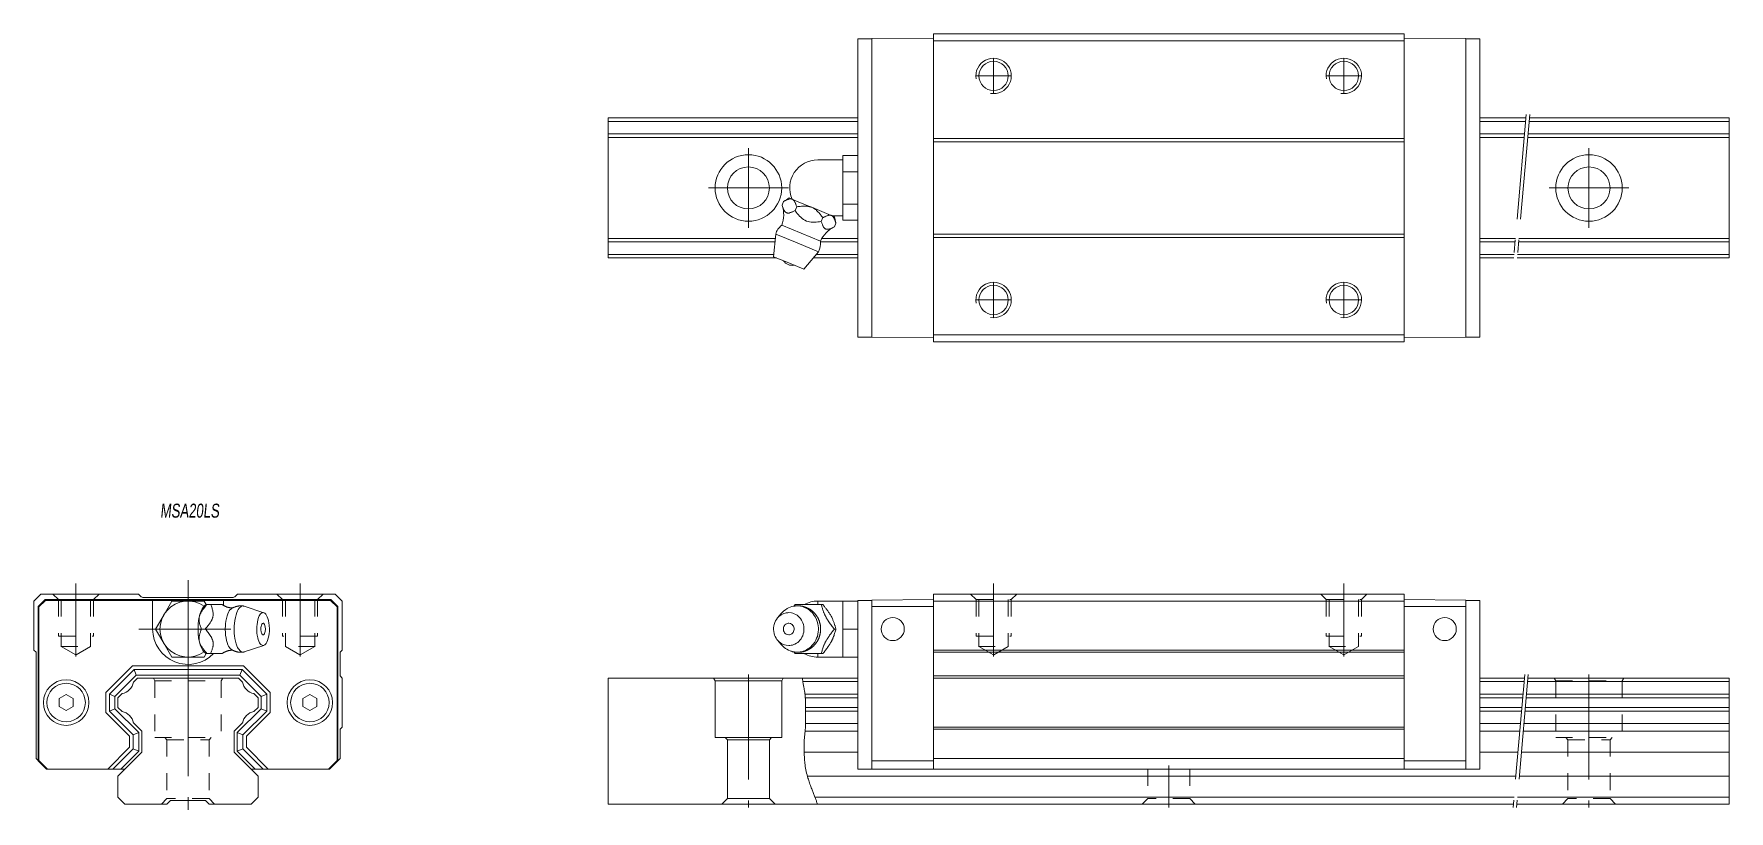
# Model space of a CAD drawing. Header units: inches. Extents: x -22 to 220, y -25 to 86.
import ezdxf

# ---------------------------------------------------------------- set-up
doc = ezdxf.new("R2010")
doc.units = ezdxf.units.IN
for name, pattern in [('CENTER', [22.8, 15, -3, 1.8, -3]), ('DASHED', [4.8, 2.4, -2.4]), ('PHANTOM', [27.6, 15, -3, 1.8, -3, 1.8, -3])]:
    doc.linetypes.add(name, pattern=pattern)
doc.layers.add('Unnamed [1]', color=7, linetype='Continuous', lineweight=0)
doc.styles.add('CK_TEXT_STYLE_0008', font='', dxfattribs={"width": 0.7, "oblique": 5.618598, "height": 2})
doc.styles.get('CK_TEXT_STYLE_0008').set_extended_font_data('TXT')

msp = doc.modelspace()

# ---------------------------------------------------------------- texts
at = {"layer": 'Unnamed [1]', "color": 4, "lineweight": 0, "insert": (-3.98, 18.51), "char_height": 2, "attachment_point": 1, "line_spacing_factor": 1.2, "style": 'CK_TEXT_STYLE_0008'}
msp.add_mtext('MSA20LS', dxfattribs=at)

# ---------------------------------------------------------------- linework, layer by layer
at = {"layer": 'Unnamed [1]', "color": 4, "linetype": 'Continuous', "lineweight": 0}
for p, q in [((95.6, 42.3), (95.6, 84.9)), ((97.6, 84.9), (95.6, 84.9)), ((106.4, 85.01), (97.6, 84.93)), ((97.6, 42.27), (97.6, 84.93)), ((173.6, 85.6), (106.4, 85.6)), ((106.4, 41.6), (106.4, 85.6)), ((173.6, 41.6), (173.6, 85.6)), ((173.6, 85.01), (182.4, 84.93)), ((182.4, 42.27), (182.4, 84.93)), ((182.4, 84.9), (184.4, 84.9)), ((184.4, 42.3), (184.4, 84.9)), ((173.6, 84.6), (106.4, 84.6)), ((60, 53.6), (60, 73.6)), ((95.6, 73.6), (60, 73.6)), ((95.6, 73.09), (60, 73.09)), ((191, 73.6), (184.4, 73.6)), ((190.96, 73.09), (184.4, 73.09)), ((220, 73.09), (191.46, 73.09)), ((220, 73.6), (191.51, 73.6)), ((220, 53.6), (220, 73.6)), ((95.6, 71.31), (60, 71.31)), ((95.6, 70.8), (60, 70.8)), ((173.6, 70.68), (106.4, 70.68)), ((190.8, 71.31), (184.4, 71.31)), ((190.76, 70.8), (184.4, 70.8)), ((220, 70.8), (191.26, 70.8)), ((220, 71.31), (191.31, 71.31)), ((93.5, 58.98), (93.5, 68.22)), ((93.5, 68.22), (95.6, 68.22)), ((95.6, 58.98), (95.6, 68.22)), ((173.6, 70.18), (106.4, 70.18)), ((89.9, 67.6), (93.5, 67.6)), ((93.5, 65.91), (95.6, 65.91)), ((84.8, 61.13), (85.03, 61.68)), ((86.21, 62), (85.82, 62.17)), ((86.21, 62), (86.29, 61.97)), ((88.98, 60.86), (86.29, 61.97)), ((86.67, 60.36), (86.9, 60.91)), ((88.98, 60.86), (89.13, 60.8)), ((91.81, 59.68), (89.13, 60.8)), ((93.5, 61.29), (95.6, 61.29)), ((84.75, 58.28), (87.52, 57.13)), ((90.4, 58.81), (90.63, 59.36)), ((91.81, 59.68), (91.89, 59.65)), ((92.29, 59.49), (91.89, 59.65)), ((93.5, 59.6), (92.02, 59.6)), ((92.27, 58.04), (92.5, 58.59)), ((93.5, 58.98), (95.6, 58.98)), ((83.84, 56.4), (60, 56.4)), ((83.79, 55.89), (60, 55.89)), ((83.59, 53.78), (83.9, 57.01)), ((83.9, 57.01), (86.95, 55.75)), ((86.95, 55.75), (90, 54.48)), ((87.52, 57.13), (90.29, 55.98)), ((95.6, 55.89), (90.28, 55.89)), ((95.6, 56.4), (90.53, 56.4)), ((173.6, 57.02), (106.4, 57.02)), ((173.6, 56.52), (106.4, 56.52)), ((189.5, 56.4), (184.4, 56.4)), ((189.45, 55.89), (184.4, 55.89)), ((220, 55.89), (189.96, 55.89)), ((220, 56.4), (190, 56.4)), ((83.62, 54.11), (60, 54.11)), ((84.03, 53.6), (60, 53.6)), ((83.59, 53.78), (85.76, 52.88)), ((90, 54.48), (87.93, 51.98)), ((95.6, 53.6), (89.27, 53.6)), ((95.6, 54.11), (89.74, 54.11)), ((189.3, 54.11), (184.4, 54.11)), ((189.25, 53.6), (184.4, 53.6)), ((220, 53.6), (189.76, 53.6)), ((220, 54.11), (189.8, 54.11)), ((85.76, 52.88), (87.93, 51.98)), ((97.6, 42.3), (95.6, 42.3)), ((106.4, 42.19), (97.6, 42.27)), ((173.6, 42.6), (106.4, 42.6)), ((173.6, 41.6), (106.4, 41.6)), ((173.6, 42.19), (182.4, 42.27)), ((182.4, 42.3), (184.4, 42.3)), ((-22, 4.6), (-21, 5.6)), ((-7.08, 5.6), (-21, 5.6)), ((-7.08, 5.6), (-6.78, 5.31)), ((-6.29, 5.1), (6.29, 5.1)), ((7.08, 5.6), (6.78, 5.31)), ((7.08, 5.6), (21, 5.6)), ((21, 5.6), (22, 4.6)), ((106.4, 5.6), (106.4, -19.4)), ((173.6, 5.6), (106.4, 5.6)), ((173.6, 5.6), (173.6, -19.4)), ((-22, 4.6), (-22, -2.4)), ((-21.4, 3.8), (-20.4, 4.8)), ((-21.4, 3.8), (-21.4, -18.2)), ((-21.3, 3.76), (-20.36, 4.7)), ((-21.3, 3.76), (-21.3, -18.16)), ((20.4, 4.8), (-20.4, 4.8)), ((-5.05, 4.7), (-20.36, 4.7)), ((-5.05, 0.6), (-5.05, 4.7)), ((-5.05, 4.7), (5.05, 4.7)), ((-3.46, 2.6), (-4.62, 0.6)), ((-2.31, 4.6), (-3.46, 2.6)), ((0, 4.6), (-2.31, 4.6)), ((2.31, 4.6), (0, 4.6)), ((1.6, 2.28), (1.63, 2.42)), ((2.6, 4.1), (2.31, 4.6)), ((2.6, 4.1), (2.69, 4.1)), ((3.24, 4.1), (2.69, 4.1)), ((3.24, 4.1), (4.89, 4.1)), ((5.05, 3.99), (5.05, 4.7)), ((20.36, 4.7), (5.05, 4.7)), ((8.01, 3.87), (10.83, 2.93)), ((20.36, 4.7), (21.3, 3.76)), ((20.4, 4.8), (21.4, 3.8)), ((21.3, 3.76), (21.3, -18.16)), ((21.4, 3.8), (21.4, -18.2)), ((22, 4.6), (22, -2.4)), ((84.15, 2.18), (84.69, 2.82)), ((86.67, 4.1), (90.4, 4.1)), ((89.9, 4.13), (89.9, 4.6)), ((89.9, 4.6), (93.5, 4.6)), ((90.4, 4.1), (90.63, 4.1)), ((91.81, 2.42), (91.89, 2.28)), ((93.5, 4.6), (93.5, -3.4)), ((93.5, 4.6), (95.6, 4.6)), ((95.6, 4.7), (95.6, -19.4)), ((97.6, 4.7), (95.6, 4.7)), ((95.6, 4.6), (95.6, -3.4)), ((95.6, 0.6), (95.6, 4.6)), ((106.4, 4.81), (97.6, 4.73)), ((97.6, 4.73), (97.6, -19.4)), ((106.4, 3.8), (97.6, 3.8)), ((173.6, 4.6), (106.4, 4.6)), ((173.6, 4.81), (182.4, 4.73)), ((173.6, 3.8), (182.4, 3.8)), ((182.4, 4.73), (182.4, -19.4)), ((182.4, 4.7), (184.4, 4.7)), ((184.4, 4.7), (184.4, -19.4)), ((-4.62, 0.6), (-3.46, -1.4)), ((2.47, 0.6), (1.92, 0.6)), ((92.27, 0.6), (92.5, 0.6)), ((93.5, 0.6), (95.6, 0.6)), ((95.6, -3.4), (95.6, 0.6)), ((-21.7, -2.7), (-22, -2.4)), ((-3.46, -1.4), (-2.31, -3.4)), ((1.63, -1.22), (1.6, -1.08)), ((10.83, -1.73), (8.01, -2.67)), ((21.7, -2.7), (22, -2.4)), ((84.69, -1.62), (84.15, -0.98)), ((91.89, -1.08), (91.81, -1.22)), ((173.6, -2.4), (106.4, -2.4)), ((-21.7, -2.7), (-21.7, -17.9)), ((-7.92, -4.67), (-11.73, -8.48)), ((7.92, -4.67), (-7.92, -4.67)), ((-2.31, -3.4), (0, -3.4)), ((0, -3.4), (2.31, -3.4)), ((2.31, -3.4), (2.6, -2.9)), ((2.69, -2.9), (2.6, -2.9)), ((3.24, -2.9), (2.69, -2.9)), ((4.88, -2.9), (3.24, -2.9)), ((7.92, -4.67), (11.73, -8.48)), ((21.7, -2.7), (21.7, -6.1)), ((90.4, -2.9), (86.67, -2.9)), ((89.9, -3.4), (89.9, -2.93)), ((93.5, -3.4), (89.9, -3.4)), ((90.4, -2.9), (90.63, -2.9)), ((93.5, -3.4), (95.6, -3.4)), ((173.6, -2.7), (106.4, -2.7)), ((-7.71, -5.17), (-11.23, -8.69)), ((-7.38, -5.97), (-10.43, -9.02)), ((-7.79, -6.99), (-7.2, -6.4)), ((-7.71, -5.17), (-7.38, -5.97)), ((7.71, -5.17), (-7.71, -5.17)), ((7.38, -5.97), (-7.38, -5.97)), ((-7.2, -6.4), (7.2, -6.4)), ((7.79, -6.99), (7.2, -6.4)), ((7.71, -5.17), (7.38, -5.97)), ((7.38, -5.97), (10.43, -9.02)), ((7.71, -5.17), (11.23, -8.69)), ((21.7, -6.1), (22, -6.4)), ((22, -6.4), (22, -13.4)), ((60, -6.4), (75.02, -6.4)), ((60, -6.4), (60, -24.4)), ((75.02, -6.4), (75.25, -6.8)), ((75.02, -6.4), (84.98, -6.4)), ((75.25, -6.8), (84.75, -6.8)), ((75.25, -6.8), (75.25, -14.9)), ((84.98, -6.4), (84.75, -6.8)), ((84.75, -6.8), (84.75, -14.9)), ((84.98, -6.4), (95.6, -6.4)), ((95.6, -6.91), (87.77, -6.91)), ((173.6, -6.1), (106.4, -6.1)), ((106.4, -6.4), (173.6, -6.4)), ((190.79, -6.4), (184.4, -6.4)), ((190.74, -6.91), (184.4, -6.91)), ((220, -6.91), (191.24, -6.91)), ((220, -6.4), (191.29, -6.4)), ((220, -6.4), (220, -24.4)), ((-18.4, -9.32), (-17.4, -8.75)), ((-18.4, -10.48), (-18.4, -9.32)), ((-16.4, -9.32), (-17.4, -8.75)), ((-16.4, -10.48), (-16.4, -9.32)), ((-11.73, -8.48), (-11.73, -11.32)), ((-11.23, -8.69), (-10.43, -9.02)), ((-11.23, -8.69), (-11.23, -11.11)), ((-10.43, -9.02), (-10.43, -10.78)), ((-10, -9.2), (-9.41, -8.61)), ((-10, -9.2), (-10, -10.6)), ((10, -9.2), (9.41, -8.61)), ((10, -9.2), (10, -10.6)), ((11.23, -8.69), (10.43, -9.02)), ((10.43, -9.02), (10.43, -10.78)), ((11.23, -8.69), (11.23, -11.11)), ((11.73, -8.48), (11.73, -11.32)), ((16.4, -9.32), (17.4, -8.75)), ((16.4, -10.48), (16.4, -9.32)), ((18.4, -9.32), (17.4, -8.75)), ((18.4, -10.48), (18.4, -9.32)), ((95.6, -8.69), (88.08, -8.69)), ((95.6, -9.2), (88.12, -9.2)), ((190.59, -8.69), (184.4, -8.69)), ((190.54, -9.2), (184.4, -9.2)), ((220, -9.2), (191.04, -9.2)), ((220, -8.69), (191.09, -8.69)), ((-17.4, -11.05), (-18.4, -10.48)), ((-17.4, -11.05), (-16.4, -10.48)), ((-11.73, -11.32), (-8.33, -14.72)), ((-11.23, -11.11), (-10.43, -10.78)), ((-11.23, -11.11), (-7.83, -14.51)), ((-10.43, -10.78), (-7.03, -14.18)), ((-10, -10.6), (-9.41, -11.19)), ((10.43, -10.78), (7.03, -14.18)), ((11.23, -11.11), (7.83, -14.51)), ((11.73, -11.32), (8.33, -14.72)), ((10, -10.6), (9.41, -11.19)), ((11.23, -11.11), (10.43, -10.78)), ((17.4, -11.05), (16.4, -10.48)), ((17.4, -11.05), (18.4, -10.48)), ((95.6, -11.11), (88.14, -11.11)), ((95.6, -10.6), (88.15, -10.6)), ((190.42, -10.6), (184.4, -10.6)), ((190.37, -11.11), (184.4, -11.11)), ((220, -11.11), (190.88, -11.11)), ((220, -10.6), (190.92, -10.6)), ((-7.83, -14.51), (-7.03, -14.18)), ((-7.83, -14.51), (-7.83, -16.49)), ((-7.79, -12.81), (-6.6, -14)), ((-7.03, -14.18), (-7.03, -16.82)), ((-6.6, -14), (-6.6, -17)), ((7.79, -12.81), (6.6, -14)), ((6.6, -14), (6.6, -17)), ((7.83, -14.51), (7.03, -14.18)), ((7.03, -14.18), (7.03, -16.82)), ((7.83, -14.51), (7.83, -16.49)), ((22, -13.4), (21.7, -13.7)), ((21.7, -13.7), (21.7, -17.9)), ((95.6, -14), (88.09, -14)), ((95.6, -12.89), (88.16, -12.89)), ((173.6, -13.4), (106.4, -13.4)), ((173.6, -13.7), (106.4, -13.7)), ((190.22, -12.89), (184.4, -12.89)), ((190.12, -14), (184.4, -14)), ((220, -14), (190.62, -14)), ((220, -12.89), (190.72, -12.89)), ((-8.33, -16.28), (-11.45, -19.4)), ((-7.83, -16.49), (-10.74, -19.4)), ((-7.03, -16.82), (-9.61, -19.4)), ((-8.33, -14.72), (-8.33, -16.28)), ((-7.83, -16.49), (-7.03, -16.82)), ((7.83, -16.49), (7.03, -16.82)), ((7.03, -16.82), (9.61, -19.4)), ((7.83, -16.49), (10.74, -19.4)), ((8.33, -14.72), (8.33, -16.28)), ((8.33, -16.28), (11.45, -19.4)), ((75.25, -14.9), (76.7, -14.9)), ((76.7, -14.9), (77, -15.2)), ((76.7, -14.9), (83.3, -14.9)), ((77, -15.2), (77, -23.6)), ((77, -15.2), (83, -15.2)), ((83, -15.2), (83.3, -14.9)), ((83, -15.2), (83, -23.6)), ((83.3, -14.9), (84.75, -14.9)), ((-21.7, -17.9), (-20.2, -19.4)), ((-21.4, -18.2), (-20.2, -19.4)), ((-21.3, -18.16), (-20.06, -19.4)), ((-10, -20.4), (-6.6, -17)), ((10, -20.4), (6.6, -17)), ((20.06, -19.4), (21.3, -18.16)), ((21.7, -17.9), (20.2, -19.4)), ((20.2, -19.4), (21.4, -18.2)), ((95.6, -17), (87.97, -17)), ((106.4, -18.2), (97.6, -18.2)), ((173.6, -17.9), (106.4, -17.9)), ((173.6, -18.2), (182.4, -18.2)), ((189.86, -17), (184.4, -17)), ((220, -17), (190.36, -17)), ((-9, -19.4), (-20.2, -19.4)), ((-10, -20.4), (-10, -23.4)), ((9, -19.4), (20.2, -19.4)), ((10, -20.4), (10, -23.4)), ((189.56, -20.4), (88.42, -20.4)), ((97.6, -19.4), (95.6, -19.4)), ((106.4, -19.4), (97.6, -19.4)), ((173.6, -19.4), (106.4, -19.4)), ((173.6, -19.4), (182.4, -19.4)), ((182.4, -19.4), (184.4, -19.4)), ((220, -20.4), (190.06, -20.4)), ((-10, -23.4), (-9, -24.4)), ((-3, -24.4), (-2.5, -23.9)), ((-2.5, -23.9), (2.5, -23.9)), ((2.5, -23.9), (3, -24.4)), ((10, -23.4), (9, -24.4)), ((77, -23.6), (76.2, -24.4)), ((83, -23.6), (77, -23.6)), ((83.8, -24.4), (83, -23.6)), ((189.3, -23.4), (89.5, -23.4)), ((220, -23.4), (189.8, -23.4)), ((-3, -24.4), (-9, -24.4)), ((9, -24.4), (3, -24.4)), ((76.2, -24.4), (60, -24.4)), ((83.8, -24.4), (76.2, -24.4)), ((189.21, -24.4), (83.8, -24.4)), ((220, -24.4), (189.71, -24.4))]:
    msp.add_line(p, q, dxfattribs=at)
at = {"layer": 'Unnamed [1]', "color": 253, "linetype": 'CENTER', "lineweight": 0}
for p, q in [((115, 77.08), (115, 82.12)), ((165, 77.08), (165, 82.12)), ((112.48, 79.6), (117.52, 79.6)), ((162.48, 79.6), (167.52, 79.6)), ((80, 57.9), (80, 69.3)), ((200, 57.9), (200, 69.3)), ((74.3, 63.6), (85.7, 63.6)), ((194.3, 63.6), (205.7, 63.6)), ((115, 45.08), (115, 50.12)), ((165, 45.08), (165, 50.12)), ((112.48, 47.6), (117.52, 47.6)), ((162.48, 47.6), (167.52, 47.6)), ((0, 7.6), (0, -5.53)), ((-16, 7.1), (-16, -3.32)), ((16, 7.1), (16, -3.32)), ((115, 7.1), (115, -3.32)), ((165, 7.1), (165, -3.32)), ((-7, 0.6), (6.13, 0.6)), ((0, -5.4), (0, -25.4)), ((80, -5.9), (80, -24.9)), ((200, -5.9), (200, -24.9)), ((140, -18.87), (140, -24.9))]:
    msp.add_line(p, q, dxfattribs=at)
at = {"layer": 'Unnamed [1]', "color": 253, "linetype": 'PHANTOM', "lineweight": 0}
for p, q in [((191.05, 74.1), (189.17, 52.6)), ((191.55, 74.1), (189.67, 52.6)), ((190.83, -5.9), (189.17, -24.9)), ((191.33, -5.9), (189.67, -24.9))]:
    msp.add_line(p, q, dxfattribs=at)
at = {"layer": 'Unnamed [1]', "color": 253, "linetype": 'DASHED', "lineweight": 0}
for p, q in [((-19.3, 5.6), (-18.5, 4.8)), ((-13.5, 4.8), (-12.7, 5.6)), ((13.5, 4.8), (12.7, 5.6)), ((19.3, 5.6), (18.5, 4.8)), ((111.7, 5.6), (112.5, 4.8)), ((117.5, 4.8), (118.3, 5.6)), ((161.7, 5.6), (162.5, 4.8)), ((167.5, 4.8), (168.3, 5.6)), ((-18.5, 4.8), (-18.5, -0.4)), ((-18.5, 4.8), (-13.5, 4.8)), ((-18.1, 4.8), (-18.1, -1.9)), ((-13.9, 4.8), (-13.9, -1.9)), ((-13.5, 4.8), (-13.5, -0.4)), ((18.5, 4.8), (13.5, 4.8)), ((13.5, 4.8), (13.5, -0.4)), ((13.9, 4.8), (13.9, -1.9)), ((18.1, 4.8), (18.1, -1.9)), ((18.5, 4.8), (18.5, -0.4)), ((112.5, 4.8), (117.5, 4.8)), ((112.5, 4.8), (112.5, -0.4)), ((112.9, 4.8), (112.9, -1.9)), ((117.1, 4.8), (117.1, -1.9)), ((117.5, 4.8), (117.5, -0.4)), ((162.5, 4.8), (167.5, 4.8)), ((162.5, 4.8), (162.5, -0.4)), ((162.9, 4.8), (162.9, -1.9)), ((167.1, 4.8), (167.1, -1.9)), ((167.5, 4.8), (167.5, -0.4)), ((-18.5, -0.4), (-13.5, -0.4)), ((-18.15, -1.9), (-13.85, -1.9)), ((-18.1, -1.9), (-16, -3.11)), ((-13.9, -1.9), (-16, -3.11)), ((18.5, -0.4), (13.5, -0.4)), ((18.15, -1.9), (13.85, -1.9)), ((13.9, -1.9), (16, -3.11)), ((18.1, -1.9), (16, -3.11)), ((112.5, -0.4), (117.5, -0.4)), ((112.85, -1.9), (117.15, -1.9)), ((112.9, -1.9), (115, -3.11)), ((117.1, -1.9), (115, -3.11)), ((162.5, -0.4), (167.5, -0.4)), ((162.85, -1.9), (167.15, -1.9)), ((162.9, -1.9), (165, -3.11)), ((167.1, -1.9), (165, -3.11)), ((-4.94, -6.4), (-4.75, -6.8)), ((-4.75, -6.8), (4.75, -6.8)), ((-4.75, -6.8), (-4.75, -14.9)), ((4.98, -6.4), (4.75, -6.8)), ((4.75, -6.8), (4.75, -14.9)), ((195.02, -6.4), (195.25, -6.8)), ((195.25, -6.8), (204.75, -6.8)), ((195.25, -6.8), (195.25, -14.9)), ((204.98, -6.4), (204.75, -6.8)), ((204.75, -6.8), (204.75, -14.9)), ((-4.75, -14.9), (4.75, -14.9)), ((-3.3, -14.9), (-3, -15.2)), ((-3, -15.2), (3, -15.2)), ((-3, -15.2), (-3, -23.6)), ((3, -15.2), (3.3, -14.9)), ((3, -15.2), (3, -23.6)), ((195.25, -14.9), (204.75, -14.9)), ((196.7, -14.9), (197, -15.2)), ((197, -15.2), (197, -23.6)), ((197, -15.2), (203, -15.2)), ((203, -15.2), (203.3, -14.9)), ((203, -15.2), (203, -23.6)), ((137, -19.4), (137, -23.6)), ((143, -19.4), (143, -23.6)), ((-3, -23.6), (-3.8, -24.4)), ((3, -23.6), (-3, -23.6)), ((3.8, -24.4), (3, -23.6)), ((137, -23.6), (136.2, -24.4)), ((143, -23.6), (137, -23.6)), ((143.8, -24.4), (143, -23.6)), ((197, -23.6), (196.2, -24.4)), ((203, -23.6), (197, -23.6)), ((203.8, -24.4), (203, -23.6))]:
    msp.add_line(p, q, dxfattribs=at)
at = {"layer": 'Unnamed [1]', "color": 4, "linetype": 'Continuous', "lineweight": 0, "extrusion": (0, 0, -1)}
for points in [[(-84.8, 61.13), (-84.83, 61.04), (-84.87, 60.95), (-84.9, 60.87), (-84.93, 60.78), (-84.97, 60.69), (-85, 60.61), (-85.04, 60.53), (-85.08, 60.45), (-85.12, 60.38), (-85.14, 60.33), (-85.17, 60.29), (-85.2, 60.25), (-85.23, 60.22), (-85.26, 60.18), (-85.29, 60.15), (-85.33, 60.12), (-85.36, 60.09), (-85.4, 60.07), (-85.44, 60.05), (-85.48, 60.04), (-85.52, 60.03), (-85.56, 60.02), (-85.61, 60.01), (-85.65, 60.01), (-85.7, 60.01), (-85.75, 60.01), (-85.8, 60.02), (-85.89, 60.04), (-85.98, 60.07), (-86.08, 60.1), (-86.18, 60.13), (-86.27, 60.17), (-86.37, 60.22), (-86.47, 60.26), (-86.57, 60.31), (-86.67, 60.36)], [(-86.9, 60.91), (-86.87, 61), (-86.83, 61.09), (-86.8, 61.17), (-86.77, 61.26), (-86.73, 61.34), (-86.7, 61.43), (-86.66, 61.51), (-86.62, 61.59), (-86.58, 61.66), (-86.56, 61.7), (-86.53, 61.75), (-86.5, 61.79), (-86.47, 61.82), (-86.44, 61.86), (-86.41, 61.89), (-86.37, 61.92), (-86.34, 61.94), (-86.3, 61.97), (-86.3, 61.97), (-86.3, 61.97), (-86.3, 61.97), (-86.3, 61.97), (-86.29, 61.97), (-86.29, 61.97), (-86.29, 61.97), (-86.29, 61.97), (-86.29, 61.97)], [(-86.67, 60.36), (-86.82, 60.16), (-86.98, 59.97), (-87.14, 59.77), (-87.31, 59.59), (-87.49, 59.41), (-87.67, 59.25), (-87.86, 59.1), (-88.06, 58.98), (-88.28, 58.87), (-88.51, 58.8), (-88.74, 58.75), (-88.97, 58.72), (-89.21, 58.71), (-89.45, 58.72), (-89.68, 58.73), (-89.92, 58.76), (-90.16, 58.78), (-90.4, 58.81)], [(-90.4, 58.81), (-90.43, 58.72), (-90.47, 58.63), (-90.5, 58.55), (-90.53, 58.46), (-90.57, 58.37), (-90.6, 58.29), (-90.64, 58.21), (-90.68, 58.13), (-90.72, 58.06), (-90.74, 58.01), (-90.77, 57.97), (-90.8, 57.93), (-90.83, 57.9), (-90.86, 57.86), (-90.89, 57.83), (-90.93, 57.8), (-90.96, 57.77), (-91, 57.75), (-91.04, 57.73), (-91.08, 57.72), (-91.12, 57.71), (-91.16, 57.7), (-91.21, 57.69), (-91.25, 57.69), (-91.3, 57.69), (-91.35, 57.69), (-91.4, 57.7), (-91.49, 57.72), (-91.58, 57.75), (-91.68, 57.78), (-91.78, 57.81), (-91.88, 57.85), (-91.97, 57.9), (-92.07, 57.94), (-92.17, 57.99), (-92.27, 58.04)], [(-92.5, 58.59), (-92.47, 58.66), (-92.45, 58.73), (-92.42, 58.8), (-92.39, 58.87), (-92.37, 58.94), (-92.34, 59.01), (-92.31, 59.08), (-92.28, 59.15), (-92.25, 59.21), (-92.22, 59.27), (-92.19, 59.33), (-92.15, 59.39), (-92.11, 59.45), (-92.07, 59.5), (-92.03, 59.55), (-91.99, 59.59), (-91.94, 59.62), (-91.89, 59.65)], [(-2.45, 4), (-2.46, 4.01), (-2.46, 4.01), (-2.47, 4.01), (-2.47, 4.02), (-2.48, 4.02), (-2.48, 4.02), (-2.49, 4.02), (-2.49, 4.03), (-2.5, 4.03), (-2.5, 4.03), (-2.51, 4.04), (-2.51, 4.04), (-2.52, 4.04), (-2.52, 4.04), (-2.53, 4.05), (-2.53, 4.05), (-2.54, 4.05), (-2.54, 4.06), (-2.54, 4.06), (-2.55, 4.06), (-2.55, 4.06), (-2.56, 4.07), (-2.56, 4.07), (-2.56, 4.07), (-2.57, 4.08), (-2.57, 4.08), (-2.58, 4.08), (-2.58, 4.09), (-2.58, 4.09), (-2.59, 4.09), (-2.59, 4.09), (-2.6, 4.1), (-2.6, 4.1), (-2.6, 4.1), (-2.61, 4.11), (-2.61, 4.11)], [(-2.47, 0.6), (-2.56, 0.71), (-2.65, 0.82), (-2.73, 0.93), (-2.82, 1.04), (-2.91, 1.15), (-2.99, 1.26), (-3.07, 1.37), (-3.15, 1.49), (-3.22, 1.6), (-3.27, 1.67), (-3.31, 1.75), (-3.35, 1.82), (-3.38, 1.89), (-3.42, 1.96), (-3.45, 2.03), (-3.48, 2.11), (-3.51, 2.18), (-3.53, 2.26), (-3.55, 2.33), (-3.56, 2.41), (-3.57, 2.48), (-3.58, 2.56), (-3.59, 2.63), (-3.59, 2.71), (-3.59, 2.78), (-3.59, 2.85), (-3.58, 2.92), (-3.56, 3.06), (-3.53, 3.2), (-3.5, 3.33), (-3.47, 3.46), (-3.43, 3.59), (-3.38, 3.72), (-3.34, 3.85), (-3.29, 3.97), (-3.24, 4.1)], [(-4.88, 4.1), (-4.89, 4.09), (-4.91, 4.08), (-4.92, 4.07), (-4.93, 4.06), (-4.95, 4.05), (-4.96, 4.04), (-4.98, 4.03), (-4.99, 4.02), (-5.01, 4.01), (-5.04, 3.99), (-5.07, 3.98), (-5.1, 3.96), (-5.14, 3.94), (-5.17, 3.92), (-5.2, 3.9), (-5.24, 3.89), (-5.27, 3.87), (-5.31, 3.85), (-5.35, 3.83), (-5.39, 3.82), (-5.43, 3.8), (-5.47, 3.78), (-5.51, 3.77), (-5.56, 3.75), (-5.6, 3.74), (-5.64, 3.73), (-5.69, 3.71), (-5.73, 3.7), (-5.78, 3.69), (-5.83, 3.68), (-5.88, 3.67), (-5.92, 3.66), (-5.97, 3.65), (-6.02, 3.64), (-6.07, 3.63), (-6.12, 3.62), (-6.15, 3.62), (-6.17, 3.62), (-6.2, 3.62), (-6.23, 3.61), (-6.26, 3.61), (-6.29, 3.61), (-6.32, 3.61), (-6.35, 3.61), (-6.37, 3.61)], [(-85.76, -1.75), (-85.37, -1.71), (-85.17, -1.66), (-84.97, -1.59), (-84.77, -1.49), (-84.58, -1.37), (-84.4, -1.23), (-84.23, -1.07), (-84.08, -0.89), (-83.95, -0.69), (-83.83, -0.48), (-83.74, -0.27), (-83.67, -0.05), (-83.62, 0.24), (-83.59, 0.52), (-83.6, 0.79), (-83.63, 1.04), (-83.68, 1.27), (-83.77, 1.55), (-83.88, 1.78), (-84, 1.98), (-84.17, 2.2), (-84.33, 2.37), (-84.48, 2.5), (-84.66, 2.63), (-84.88, 2.75), (-85.05, 2.82), (-85.23, 2.88), (-85.41, 2.92), (-85.61, 2.94), (-85.76, 2.95), (-85.76, 2.95), (-86.15, 2.91), (-86.35, 2.86), (-86.55, 2.79), (-86.75, 2.69), (-86.94, 2.57), (-87.12, 2.43), (-87.29, 2.27), (-87.44, 2.09), (-87.58, 1.89), (-87.69, 1.68), (-87.78, 1.47), (-87.85, 1.25), (-87.91, 0.96), (-87.93, 0.68), (-87.92, 0.41), (-87.89, 0.16), (-87.84, -0.07), (-87.75, -0.35), (-87.64, -0.58), (-87.52, -0.78), (-87.35, -1), (-87.19, -1.17), (-87.04, -1.3), (-86.86, -1.43), (-86.64, -1.55), (-86.47, -1.62), (-86.29, -1.68), (-86.11, -1.72), (-85.91, -1.74), (-85.76, -1.75)], [(-86.95, 3.9), (-87.49, 3.85), (-87.7, 3.8), (-87.91, 3.73), (-88.12, 3.64), (-88.33, 3.54), (-88.53, 3.42), (-88.73, 3.28), (-88.91, 3.12), (-89.09, 2.95), (-89.25, 2.76), (-89.4, 2.56), (-89.57, 2.28), (-89.72, 1.98), (-89.83, 1.68), (-89.91, 1.37), (-89.96, 1.07), (-89.99, 0.77), (-89.99, 0.49), (-89.98, 0.22), (-89.92, -0.13), (-89.84, -0.44), (-89.74, -0.72), (-89.63, -0.97), (-89.46, -1.26), (-89.29, -1.51), (-89.12, -1.71), (-88.9, -1.94), (-88.69, -2.11), (-88.5, -2.24), (-88.28, -2.37), (-88.02, -2.49), (-87.81, -2.57), (-87.59, -2.63), (-87.37, -2.67), (-87.13, -2.69), (-86.95, -2.7), (-86.95, -2.7), (-86.45, -2.66), (-86.23, -2.61), (-85.96, -2.52), (-85.73, -2.43), (-85.48, -2.29), (-85.29, -2.17), (-85.09, -2.02), (-84.86, -1.81), (-84.69, -1.62)], [(-91.81, 2.42), (-91.76, 2.52), (-91.7, 2.62), (-91.64, 2.72), (-91.58, 2.82), (-91.51, 2.91), (-91.45, 3.01), (-91.38, 3.1), (-91.32, 3.2), (-91.25, 3.29), (-91.18, 3.38), (-91.11, 3.47), (-91.04, 3.56), (-90.98, 3.65), (-90.91, 3.74), (-90.84, 3.83), (-90.77, 3.92), (-90.7, 4.01), (-90.63, 4.1)], [(-3.24, -2.9), (-3.28, -2.79), (-3.32, -2.68), (-3.36, -2.57), (-3.4, -2.46), (-3.44, -2.35), (-3.47, -2.24), (-3.5, -2.13), (-3.53, -2.01), (-3.55, -1.9), (-3.57, -1.83), (-3.58, -1.75), (-3.58, -1.68), (-3.59, -1.61), (-3.59, -1.54), (-3.59, -1.47), (-3.59, -1.39), (-3.58, -1.32), (-3.57, -1.24), (-3.56, -1.17), (-3.54, -1.09), (-3.52, -1.02), (-3.49, -0.94), (-3.46, -0.87), (-3.43, -0.79), (-3.4, -0.72), (-3.36, -0.65), (-3.33, -0.58), (-3.25, -0.44), (-3.16, -0.3), (-3.07, -0.17), (-2.98, -0.04), (-2.88, 0.09), (-2.78, 0.22), (-2.68, 0.35), (-2.57, 0.47), (-2.47, 0.6)], [(-85.76, -0.23), (-85.51, -0.18), (-85.38, -0.12), (-85.27, -0.03), (-85.17, 0.08), (-85.09, 0.21), (-85.03, 0.34), (-85, 0.48), (-85, 0.66), (-85.02, 0.82), (-85.07, 0.95), (-85.14, 1.09), (-85.22, 1.19), (-85.32, 1.28), (-85.43, 1.35), (-85.55, 1.4), (-85.67, 1.42), (-85.76, 1.43), (-85.76, 1.43), (-86.01, 1.38), (-86.14, 1.32), (-86.26, 1.23), (-86.36, 1.12), (-86.44, 0.99), (-86.49, 0.86), (-86.52, 0.72), (-86.52, 0.54), (-86.5, 0.38), (-86.46, 0.25), (-86.38, 0.11), (-86.3, 0.01), (-86.2, -0.08), (-86.09, -0.15), (-85.98, -0.2), (-85.85, -0.22), (-85.76, -0.23)], [(-90.31, 0.6), (-90.31, 0.55), (-90.31, 0.5), (-90.31, 0.45), (-90.31, 0.4), (-90.3, 0.35), (-90.3, 0.3), (-90.29, 0.25), (-90.29, 0.2), (-90.28, 0.15), (-90.27, 0.09), (-90.26, 0.04), (-90.26, -0.01), (-90.25, -0.06), (-90.23, -0.12), (-90.22, -0.17), (-90.21, -0.22), (-90.2, -0.27), (-90.18, -0.32), (-90.17, -0.38), (-90.15, -0.43), (-90.14, -0.48), (-90.12, -0.53), (-90.1, -0.58), (-90.08, -0.63), (-90.06, -0.68), (-90.04, -0.73), (-90.02, -0.78), (-90, -0.83), (-89.97, -0.87), (-89.95, -0.92), (-89.92, -0.97), (-89.9, -1.02), (-89.87, -1.06), (-89.85, -1.11), (-89.82, -1.16), (-89.79, -1.2), (-89.76, -1.25), (-89.73, -1.29), (-89.7, -1.34), (-89.67, -1.38), (-89.64, -1.42), (-89.61, -1.47), (-89.57, -1.51), (-89.54, -1.55), (-89.5, -1.59), (-89.47, -1.63), (-89.43, -1.67), (-89.4, -1.71), (-89.36, -1.75), (-89.32, -1.78), (-89.28, -1.82), (-89.24, -1.86), (-89.2, -1.89), (-89.16, -1.93), (-89.12, -1.96), (-89.08, -2), (-89.04, -2.03), (-89, -2.06), (-88.96, -2.1), (-88.91, -2.13), (-88.87, -2.16), (-88.82, -2.19), (-88.78, -2.22), (-88.74, -2.24), (-88.69, -2.27), (-88.64, -2.3), (-88.6, -2.32), (-88.55, -2.35), (-88.5, -2.37), (-88.46, -2.4), (-88.41, -2.42), (-88.36, -2.44), (-88.31, -2.46), (-88.26, -2.48), (-88.21, -2.5), (-88.17, -2.52), (-88.12, -2.54), (-88.07, -2.56), (-88.02, -2.57), (-87.97, -2.59), (-87.92, -2.6), (-87.86, -2.61), (-87.81, -2.63), (-87.76, -2.64), (-87.71, -2.65), (-87.66, -2.66), (-87.61, -2.67), (-87.56, -2.68), (-87.51, -2.69), (-87.45, -2.69), (-87.4, -2.7), (-87.35, -2.7), (-87.3, -2.71), (-87.25, -2.71), (-87.19, -2.72), (-87.14, -2.72), (-87.09, -2.72), (-87.04, -2.72), (-86.99, -2.72), (-86.93, -2.72), (-86.88, -2.71), (-86.83, -2.71), (-86.78, -2.7), (-86.73, -2.7), (-86.68, -2.69), (-86.62, -2.69), (-86.57, -2.68), (-86.52, -2.67), (-86.49, -2.67), (-86.46, -2.66), (-86.43, -2.66), (-86.4, -2.65), (-86.37, -2.65), (-86.34, -2.64), (-86.31, -2.63), (-86.28, -2.63), (-86.25, -2.62)], [(-92.5, 0.6), (-92.47, 0.69), (-92.45, 0.78), (-92.42, 0.87), (-92.39, 0.95), (-92.37, 1.04), (-92.34, 1.13), (-92.31, 1.22), (-92.28, 1.32), (-92.25, 1.41), (-92.22, 1.5), (-92.19, 1.59), (-92.15, 1.69), (-92.11, 1.78), (-92.07, 1.88), (-92.03, 1.98), (-91.99, 2.08), (-91.94, 2.18), (-91.89, 2.28)], [(-91.89, -1.08), (-91.92, -1.02), (-91.95, -0.97), (-91.97, -0.91), (-92, -0.85), (-92.03, -0.8), (-92.05, -0.74), (-92.07, -0.69), (-92.1, -0.63), (-92.12, -0.58), (-92.17, -0.44), (-92.22, -0.3), (-92.26, -0.17), (-92.31, -0.04), (-92.35, 0.09), (-92.39, 0.22), (-92.42, 0.35), (-92.46, 0.47), (-92.5, 0.6)], [(-7.92, -2.69), (-7.87, -2.7), (-7.83, -2.7), (-7.79, -2.71), (-7.75, -2.71), (-7.71, -2.71), (-7.66, -2.72), (-7.62, -2.72), (-7.58, -2.72), (-7.54, -2.72), (-7.49, -2.72), (-7.44, -2.71), (-7.4, -2.71), (-7.35, -2.71), (-7.31, -2.7), (-7.26, -2.7), (-7.21, -2.69), (-7.17, -2.68), (-7.12, -2.68), (-7.08, -2.67), (-7.04, -2.66), (-6.99, -2.65), (-6.95, -2.64), (-6.91, -2.63), (-6.86, -2.62), (-6.82, -2.6), (-6.78, -2.59), (-6.74, -2.58), (-6.69, -2.56), (-6.65, -2.55), (-6.61, -2.53), (-6.57, -2.51), (-6.53, -2.5), (-6.5, -2.48), (-6.46, -2.46), (-6.42, -2.44), (-6.38, -2.42), (-6.36, -2.41), (-6.34, -2.4), (-6.31, -2.38), (-6.29, -2.37), (-6.27, -2.36), (-6.25, -2.34), (-6.23, -2.33), (-6.21, -2.31), (-6.18, -2.3)], [(-10.72, -0.23), (-10.74, -0.23), (-10.77, -0.22), (-10.79, -0.21), (-10.81, -0.19), (-10.84, -0.17), (-10.86, -0.14), (-10.88, -0.11), (-10.9, -0.08), (-10.92, -0.05)], [(-90.63, -2.9), (-90.72, -2.79), (-90.8, -2.68), (-90.89, -2.57), (-90.97, -2.46), (-91.06, -2.35), (-91.14, -2.24), (-91.22, -2.13), (-91.31, -2.01), (-91.39, -1.9), (-91.44, -1.83), (-91.48, -1.75), (-91.53, -1.68), (-91.58, -1.61), (-91.63, -1.54), (-91.67, -1.47), (-91.72, -1.39), (-91.76, -1.32), (-91.8, -1.24), (-91.8, -1.24), (-91.8, -1.24), (-91.81, -1.24), (-91.81, -1.23), (-91.81, -1.23), (-91.81, -1.23), (-91.81, -1.23), (-91.81, -1.22), (-91.81, -1.22)], [(-86.17, -2.6), (-86.16, -2.59), (-86.15, -2.59), (-86.14, -2.58), (-86.13, -2.58), (-86.11, -2.58), (-86.1, -2.57), (-86.09, -2.57), (-86.08, -2.57), (-86.07, -2.56), (-86.07, -2.56), (-86.07, -2.56), (-86.06, -2.56), (-86.06, -2.56), (-86.06, -2.56), (-86.06, -2.56), (-86.06, -2.55), (-86.05, -2.55), (-86.05, -2.55)]]:
    msp.add_lwpolyline(points, dxfattribs=at)
at = {"layer": 'Unnamed [1]', "color": 4, "linetype": 'Continuous', "lineweight": 0}
for points in [[(86.21, 62), (86.18, 62.01), (86.15, 62.02), (86.12, 62.02), (86.08, 62.03), (86.05, 62.03), (86.01, 62.03), (85.98, 62.03), (85.94, 62.02), (85.9, 62.02), (85.81, 62), (85.72, 61.97), (85.62, 61.94), (85.52, 61.9), (85.43, 61.86), (85.33, 61.82), (85.23, 61.77), (85.13, 61.73), (85.03, 61.68)], [(88.98, 60.86), (88.92, 60.88), (88.85, 60.9), (88.79, 60.92), (88.72, 60.93), (88.66, 60.95), (88.6, 60.96), (88.53, 60.97), (88.46, 60.98), (88.4, 60.98), (88.23, 61), (88.07, 61), (87.9, 61), (87.73, 60.99), (87.56, 60.98), (87.4, 60.96), (87.23, 60.95), (87.06, 60.93), (86.9, 60.91)], [(90.63, 59.36), (90.54, 59.47), (90.45, 59.59), (90.36, 59.7), (90.27, 59.81), (90.18, 59.92), (90.08, 60.03), (89.98, 60.13), (89.88, 60.24), (89.78, 60.34), (89.72, 60.4), (89.65, 60.45), (89.59, 60.51), (89.52, 60.56), (89.45, 60.61), (89.38, 60.66), (89.3, 60.7), (89.23, 60.75), (89.15, 60.79), (89.15, 60.79), (89.15, 60.79), (89.14, 60.79), (89.14, 60.79), (89.14, 60.79), (89.14, 60.79), (89.13, 60.79), (89.13, 60.8), (89.13, 60.8)], [(91.81, 59.68), (91.76, 59.7), (91.7, 59.71), (91.64, 59.71), (91.58, 59.71), (91.51, 59.7), (91.45, 59.69), (91.38, 59.67), (91.32, 59.65), (91.25, 59.63), (91.18, 59.6), (91.11, 59.58), (91.04, 59.55), (90.98, 59.52), (90.91, 59.49), (90.84, 59.46), (90.77, 59.43), (90.7, 59.39), (90.63, 59.36)], [(2.69, 4.1), (2.6, 3.99), (2.51, 3.88), (2.43, 3.77), (2.34, 3.66), (2.26, 3.55), (2.17, 3.44), (2.09, 3.33), (2.01, 3.21), (1.94, 3.1), (1.9, 3.03), (1.85, 2.95), (1.81, 2.88), (1.78, 2.81), (1.74, 2.74), (1.71, 2.67), (1.68, 2.59), (1.66, 2.52), (1.63, 2.44), (1.63, 2.44), (1.63, 2.44), (1.63, 2.44), (1.63, 2.43), (1.63, 2.43), (1.63, 2.43), (1.63, 2.43), (1.63, 2.42), (1.63, 2.42)], [(2.46, 4.01), (2.34, 3.91), (2.22, 3.79), (2.11, 3.64), (2, 3.47), (1.91, 3.28), (1.83, 3.08), (1.75, 2.86), (1.68, 2.64), (1.63, 2.42)], [(6.2, 3.51), (5.99, 3.33), (5.88, 3.18), (5.78, 3.01), (5.68, 2.78), (5.57, 2.49), (5.48, 2.13), (5.4, 1.73), (5.36, 1.35), (5.33, 1.01), (5.32, 0.7), (5.32, 0.6), (5.32, 0.6), (5.34, 0.06), (5.37, -0.29), (5.43, -0.7), (5.51, -1.05), (5.59, -1.34), (5.7, -1.63), (5.8, -1.84), (5.91, -2.03), (6.03, -2.17), (6.15, -2.28), (6.19, -2.31)], [(6.19, 3.51), (6.2, 3.51), (6.2, 3.52), (6.21, 3.52), (6.21, 3.52), (6.21, 3.52), (6.22, 3.53), (6.22, 3.53), (6.23, 3.53), (6.23, 3.54), (6.27, 3.56), (6.31, 3.58), (6.34, 3.61), (6.38, 3.63), (6.42, 3.65), (6.46, 3.66), (6.5, 3.68), (6.54, 3.7), (6.58, 3.72), (6.62, 3.73), (6.66, 3.75), (6.71, 3.76), (6.75, 3.78), (6.79, 3.79), (6.83, 3.81), (6.87, 3.82), (6.91, 3.83), (6.96, 3.84), (7, 3.85), (7.04, 3.86), (7.09, 3.87), (7.13, 3.88), (7.17, 3.88), (7.22, 3.89), (7.26, 3.9), (7.3, 3.9), (7.35, 3.91), (7.39, 3.91), (7.44, 3.92), (7.49, 3.92), (7.54, 3.92), (7.59, 3.92), (7.63, 3.92), (7.68, 3.92), (7.73, 3.91), (7.78, 3.91), (7.79, 3.91), (7.81, 3.91), (7.82, 3.9), (7.84, 3.9), (7.86, 3.9), (7.87, 3.9), (7.89, 3.89), (7.91, 3.89), (7.92, 3.89)], [(7.85, 3.9), (7.65, 3.86), (7.52, 3.78), (7.41, 3.69), (7.3, 3.57), (7.18, 3.4), (7.08, 3.21), (6.97, 2.96), (6.86, 2.64), (6.76, 2.25), (6.68, 1.82), (6.63, 1.41), (6.6, 1.05), (6.59, 0.71), (6.59, 0.6), (6.59, 0.6), (6.61, -0.04), (6.65, -0.39), (6.7, -0.73), (6.78, -1.13), (6.87, -1.49), (6.98, -1.78), (7.08, -2.01), (7.18, -2.2), (7.28, -2.34), (7.4, -2.48), (7.5, -2.57), (7.62, -2.64), (7.74, -2.69), (7.86, -2.7), (7.97, -2.68), (8.01, -2.67)], [(8.01, 3.87), (8, 3.88), (7.98, 3.88), (7.96, 3.89), (7.94, 3.89), (7.92, 3.89), (7.91, 3.9), (7.89, 3.9), (7.87, 3.9), (7.85, 3.9)], [(11.62, 0.6), (11.59, 1.17), (11.55, 1.46), (11.48, 1.84), (11.41, 2.11), (11.32, 2.34), (11.22, 2.55), (11.11, 2.71), (11.03, 2.8), (10.95, 2.87), (10.87, 2.92), (10.76, 2.95), (10.65, 2.94), (10.56, 2.91), (10.47, 2.86), (10.36, 2.76), (10.27, 2.64), (10.17, 2.47), (10.07, 2.23), (9.97, 1.92), (9.9, 1.58), (9.85, 1.25), (9.83, 0.96), (9.82, 0.68), (9.82, 0.6), (9.82, 0.6), (9.84, 0.03), (9.88, -0.26), (9.95, -0.64), (10.03, -0.91), (10.11, -1.14), (10.21, -1.35), (10.32, -1.51), (10.4, -1.6), (10.49, -1.67), (10.57, -1.72), (10.68, -1.75), (10.78, -1.74), (10.88, -1.71), (10.97, -1.66), (11.07, -1.56), (11.16, -1.44), (11.26, -1.27), (11.37, -1.03), (11.46, -0.72), (11.53, -0.38), (11.58, -0.05), (11.61, 0.24), (11.62, 0.52), (11.62, 0.6)], [(84.69, 2.82), (85.08, 3.21), (85.28, 3.36), (85.52, 3.52), (85.73, 3.63), (85.97, 3.72), (86.22, 3.8), (86.46, 3.86), (86.68, 3.89), (86.95, 3.9)], [(86.48, 3.86), (86.5, 3.88), (86.52, 3.91), (86.54, 3.94), (86.56, 3.97), (86.59, 3.99), (86.61, 4.02), (86.63, 4.05), (86.65, 4.07), (86.67, 4.1)], [(86.48, 3.87), (86.51, 3.87), (86.54, 3.88), (86.57, 3.88), (86.6, 3.89), (86.63, 3.89), (86.66, 3.89), (86.69, 3.9), (86.72, 3.9), (86.75, 3.9), (86.8, 3.91), (86.85, 3.91), (86.9, 3.91), (86.95, 3.92), (87.01, 3.92), (87.06, 3.92), (87.11, 3.92), (87.16, 3.92), (87.21, 3.91), (87.27, 3.91), (87.32, 3.91), (87.37, 3.9), (87.42, 3.9), (87.47, 3.89), (87.52, 3.88), (87.57, 3.88), (87.63, 3.87), (87.68, 3.86), (87.73, 3.85), (87.78, 3.84), (87.83, 3.82), (87.88, 3.81), (87.93, 3.8), (87.98, 3.78), (88.03, 3.77), (88.08, 3.75), (88.12, 3.74), (88.17, 3.72), (88.22, 3.7), (88.27, 3.68), (88.32, 3.66), (88.36, 3.64), (88.41, 3.62), (88.46, 3.6), (88.5, 3.57), (88.55, 3.55), (88.59, 3.53), (88.64, 3.5), (88.68, 3.48), (88.73, 3.45), (88.77, 3.42), (88.81, 3.39), (88.86, 3.37), (88.9, 3.34), (88.94, 3.31), (88.98, 3.28), (89.02, 3.24), (89.06, 3.21), (89.1, 3.18), (89.14, 3.15), (89.18, 3.11), (89.22, 3.08), (89.26, 3.04), (89.3, 3.01), (89.33, 2.97), (89.37, 2.94), (89.41, 2.9), (89.44, 2.86), (89.47, 2.82), (89.51, 2.78), (89.54, 2.74), (89.57, 2.7), (89.61, 2.66), (89.64, 2.62), (89.67, 2.58), (89.7, 2.54), (89.73, 2.5), (89.76, 2.45), (89.79, 2.41), (89.81, 2.37), (89.84, 2.32), (89.87, 2.28), (89.89, 2.23), (89.92, 2.18), (89.94, 2.14), (89.96, 2.09), (89.99, 2.04), (90.01, 2), (90.03, 1.95), (90.05, 1.9), (90.07, 1.85), (90.09, 1.8), (90.11, 1.76), (90.13, 1.71), (90.14, 1.66), (90.16, 1.61), (90.17, 1.56), (90.19, 1.51), (90.2, 1.46), (90.21, 1.4), (90.23, 1.35), (90.24, 1.3), (90.25, 1.25), (90.26, 1.2), (90.27, 1.15), (90.28, 1.09), (90.28, 1.04), (90.29, 0.99), (90.29, 0.94), (90.3, 0.9), (90.3, 0.86), (90.3, 0.82), (90.31, 0.79), (90.31, 0.75), (90.31, 0.71), (90.31, 0.68), (90.31, 0.64), (90.31, 0.6)], [(90.4, 4.1), (90.43, 3.99), (90.47, 3.88), (90.5, 3.77), (90.53, 3.66), (90.57, 3.55), (90.6, 3.44), (90.64, 3.33), (90.68, 3.21), (90.72, 3.1), (90.74, 3.03), (90.77, 2.95), (90.8, 2.88), (90.83, 2.81), (90.86, 2.74), (90.89, 2.67), (90.93, 2.59), (90.96, 2.52), (91, 2.44), (91.04, 2.37), (91.08, 2.29), (91.12, 2.22), (91.16, 2.14), (91.21, 2.07), (91.25, 1.99), (91.3, 1.92), (91.35, 1.85), (91.4, 1.78), (91.49, 1.64), (91.58, 1.5), (91.68, 1.37), (91.78, 1.24), (91.88, 1.11), (91.97, 0.98), (92.07, 0.85), (92.17, 0.73), (92.27, 0.6)], [(1.6, 2.28), (1.56, 2.07), (1.52, 1.87), (1.5, 1.67), (1.47, 1.48), (1.46, 1.29), (1.45, 1.11), (1.44, 0.93), (1.43, 0.76), (1.43, 0.6), (1.43, 0.6), (1.43, 0.44), (1.44, 0.27), (1.45, 0.09), (1.46, -0.09), (1.47, -0.28), (1.5, -0.47), (1.52, -0.67), (1.56, -0.87), (1.6, -1.08)], [(1.6, 2.28), (1.59, 2.22), (1.58, 2.17), (1.58, 2.11), (1.57, 2.05), (1.57, 2), (1.57, 1.94), (1.57, 1.89), (1.58, 1.83), (1.58, 1.78), (1.6, 1.64), (1.63, 1.5), (1.66, 1.37), (1.7, 1.24), (1.74, 1.11), (1.78, 0.98), (1.83, 0.85), (1.87, 0.73), (1.92, 0.6)], [(1.92, 0.6), (1.89, 0.51), (1.85, 0.42), (1.82, 0.33), (1.79, 0.25), (1.76, 0.16), (1.73, 0.07), (1.7, -0.02), (1.68, -0.12), (1.65, -0.21), (1.63, -0.3), (1.61, -0.39), (1.59, -0.49), (1.58, -0.58), (1.57, -0.68), (1.57, -0.78), (1.57, -0.88), (1.58, -0.98), (1.6, -1.08)], [(10.92, 1.25), (10.81, 1.39), (10.76, 1.42), (10.71, 1.43), (10.65, 1.41), (10.6, 1.37), (10.54, 1.29), (10.49, 1.17), (10.43, 0.98), (10.41, 0.81), (10.4, 0.65), (10.4, 0.6), (10.4, 0.6), (10.4, 0.5), (10.41, 0.4), (10.42, 0.28), (10.45, 0.16), (10.48, 0.04), (10.53, -0.06), (10.58, -0.15), (10.65, -0.21), (10.72, -0.23)], [(92.27, 0.6), (92.18, 0.49), (92.1, 0.38), (92.02, 0.27), (91.93, 0.16), (91.85, 0.05), (91.76, -0.06), (91.68, -0.17), (91.6, -0.29), (91.51, -0.4), (91.47, -0.47), (91.42, -0.55), (91.37, -0.62), (91.32, -0.69), (91.28, -0.76), (91.23, -0.83), (91.19, -0.91), (91.14, -0.98), (91.1, -1.06), (91.06, -1.13), (91.02, -1.21), (90.98, -1.28), (90.94, -1.36), (90.91, -1.43), (90.88, -1.51), (90.84, -1.58), (90.81, -1.65), (90.78, -1.72), (90.73, -1.86), (90.68, -2), (90.64, -2.13), (90.59, -2.26), (90.55, -2.39), (90.51, -2.52), (90.48, -2.65), (90.44, -2.77), (90.4, -2.9)], [(1.63, -1.22), (1.68, -1.44), (1.75, -1.66), (1.83, -1.88), (1.91, -2.08), (2, -2.27), (2.11, -2.44), (2.22, -2.59), (2.34, -2.71), (2.46, -2.81)], [(1.63, -1.22), (1.66, -1.32), (1.69, -1.42), (1.73, -1.52), (1.78, -1.62), (1.83, -1.71), (1.88, -1.81), (1.94, -1.9), (2, -2), (2.07, -2.09), (2.13, -2.18), (2.2, -2.27), (2.27, -2.36), (2.34, -2.45), (2.41, -2.54), (2.48, -2.63), (2.55, -2.72), (2.62, -2.81), (2.69, -2.9)], [(6.36, -2.41), (6.35, -2.41), (6.34, -2.41), (6.33, -2.41), (6.32, -2.41), (6.31, -2.41), (6.3, -2.41), (6.29, -2.41), (6.28, -2.41), (6.27, -2.41), (6.22, -2.41), (6.17, -2.42), (6.12, -2.42), (6.07, -2.43), (6.03, -2.44), (5.98, -2.44), (5.93, -2.45), (5.88, -2.46), (5.84, -2.47), (5.79, -2.48), (5.75, -2.5), (5.71, -2.51), (5.66, -2.52), (5.62, -2.53), (5.58, -2.55), (5.54, -2.56), (5.5, -2.58), (5.45, -2.59), (5.42, -2.61), (5.38, -2.62), (5.34, -2.64), (5.31, -2.65), (5.27, -2.67), (5.24, -2.69), (5.2, -2.7), (5.17, -2.72), (5.13, -2.74), (5.1, -2.76), (5.07, -2.77), (5.04, -2.79), (5.01, -2.81), (4.99, -2.83), (4.96, -2.84), (4.93, -2.86), (4.91, -2.88), (4.89, -2.9), (4.88, -2.9), (4.88, -2.9), (4.88, -2.9), (4.88, -2.9), (4.88, -2.9), (4.88, -2.9), (4.88, -2.9), (4.87, -2.91), (4.87, -2.91)], [(2.61, -2.9), (2.6, -2.9), (2.6, -2.9), (2.6, -2.89), (2.59, -2.89), (2.59, -2.89), (2.58, -2.89), (2.58, -2.88), (2.58, -2.88), (2.57, -2.88), (2.57, -2.88), (2.57, -2.87), (2.56, -2.87), (2.56, -2.87), (2.55, -2.86), (2.55, -2.86), (2.54, -2.86), (2.54, -2.86), (2.54, -2.85), (2.53, -2.85), (2.53, -2.85), (2.52, -2.84), (2.52, -2.84), (2.51, -2.84), (2.51, -2.84), (2.5, -2.83), (2.5, -2.83), (2.49, -2.83), (2.49, -2.83), (2.48, -2.82), (2.48, -2.82), (2.47, -2.82), (2.47, -2.81), (2.46, -2.81), (2.46, -2.81), (2.45, -2.81), (2.45, -2.8)], [(86.67, -2.9), (86.65, -2.87), (86.63, -2.85), (86.61, -2.82), (86.59, -2.79), (86.57, -2.77), (86.55, -2.74), (86.53, -2.72), (86.51, -2.69), (86.49, -2.66)], [(87.69, -6.4), (87.71, -6.52), (87.73, -6.65), (87.75, -6.77), (87.77, -6.9), (87.79, -7.02), (87.81, -7.15), (87.83, -7.27), (87.85, -7.39), (87.87, -7.52), (87.89, -7.63), (87.92, -7.74), (87.94, -7.85), (87.96, -7.96), (87.98, -8.07), (88, -8.18), (88.02, -8.29), (88.04, -8.4), (88.05, -8.51), (88.07, -8.65), (88.09, -8.79), (88.1, -8.93), (88.11, -9.07), (88.12, -9.21), (88.13, -9.35), (88.14, -9.49), (88.14, -9.63), (88.14, -9.77), (88.15, -9.96), (88.15, -10.15), (88.15, -10.35), (88.15, -10.54), (88.15, -10.73), (88.14, -10.92), (88.14, -11.11), (88.14, -11.3), (88.14, -11.49), (88.15, -11.69), (88.15, -11.89), (88.15, -12.09), (88.15, -12.29), (88.16, -12.49), (88.16, -12.69), (88.16, -12.89), (88.15, -13.09), (88.14, -13.29), (88.13, -13.53), (88.11, -13.77), (88.09, -14.01), (88.07, -14.26), (88.04, -14.5), (88.02, -14.74), (88, -14.98), (87.98, -15.22), (87.96, -15.46), (87.96, -15.62), (87.95, -15.78), (87.95, -15.94), (87.95, -16.1), (87.95, -16.26), (87.95, -16.42), (87.96, -16.58), (87.96, -16.74), (87.96, -16.9), (87.97, -17.08), (87.97, -17.26), (87.98, -17.44), (87.99, -17.62), (88, -17.81), (88.01, -17.99), (88.02, -18.17), (88.04, -18.35), (88.05, -18.53), (88.08, -18.77), (88.12, -19.01), (88.16, -19.26), (88.2, -19.5), (88.25, -19.74), (88.31, -19.98), (88.37, -20.22), (88.44, -20.45), (88.5, -20.69), (88.56, -20.86), (88.61, -21.04), (88.67, -21.21), (88.73, -21.38), (88.79, -21.55), (88.85, -21.72), (88.92, -21.89), (88.98, -22.06), (89.05, -22.22), (89.1, -22.36), (89.15, -22.49), (89.2, -22.62), (89.25, -22.75), (89.3, -22.88), (89.35, -23.01), (89.4, -23.14), (89.45, -23.27), (89.5, -23.4), (89.54, -23.51), (89.58, -23.62), (89.62, -23.73), (89.66, -23.84), (89.7, -23.95), (89.74, -24.07), (89.78, -24.18), (89.82, -24.29), (89.86, -24.4)]]:
    msp.add_lwpolyline(points, dxfattribs=at)
for centre, radius in [((115, 79.6), 2.1), ((165, 79.6), 2.1), ((80, 63.6), 4.75), ((200, 63.6), 4.75), ((80, 63.6), 3), ((200, 63.6), 3), ((115, 47.6), 2.1), ((165, 47.6), 2.1), ((100.6, 0.6), 1.65), ((179.4, 0.6), 1.65), ((-17.4, -9.9), 3.25), ((-17.4, -9.9), 2.75), ((17.4, -9.9), 3.25), ((17.4, -9.9), 2.75)]:
    msp.add_circle(centre, radius, dxfattribs=at)
at = {"layer": 'Unnamed [1]', "color": 253, "linetype": 'Continuous', "lineweight": 0}
for centre in [(115, 79.6), (165, 79.6), (115, 47.6), (165, 47.6)]:
    msp.add_arc(centre, 2.53, 260, 190, dxfattribs=at)
at = {"layer": 'Unnamed [1]', "color": 4, "linetype": 'Continuous', "lineweight": 0}
for centre, radius, start, end in [((89.9, 63.6), 4, 90, 203.6618), ((81.07, 59.77), 3.97, 337.9078, 19.9684), ((83.35, 65.28), 3.97, 295.0155, 308.3929), ((86.25, 56.35), 2.44, 127.9465, 164.4336), ((96.23, 59.95), 3.97, 186.6071, 199.97), ((87.87, 55.68), 2.44, 330.5664, 7.0535), ((93.95, 54.44), 3.97, 115.0145, 157.0922), ((86.24, 54.04), 1.5, 213.9427, 281.0573), ((-6.29, 5.8), 0.7, 225, 270), ((6.29, 5.8), 0.7, 270, 315), ((0, 0.6), 4, 54.9474, 305.0526), ((89.9, 0.6), 4, 90, 118.89), ((0, 0.6), 5.05, 180, 316.1264), ((9.56, 0.6), 1.5, 334.4214, 25.5786), ((89.9, 0.6), 4, 241.7091, 270), ((-9.76, -6.64), 2, 279.8269, 350.1731), ((9.76, -6.64), 2, 189.8269, 260.1731), ((-9.76, -13.16), 2, 9.8269, 80.1731), ((9.76, -13.16), 2, 99.8269, 170.1731)]:
    msp.add_arc(centre, radius, start, end, dxfattribs=at)

msp.set_redraw_order([(e.dxf.handle, doc.entitydb.next_handle()) for e in msp.query("TEXT MTEXT ATTDEF DIMENSION ARC_DIMENSION")])  # texts and dimensions are drawn at this point

doc.saveas('drawing.dxf')
